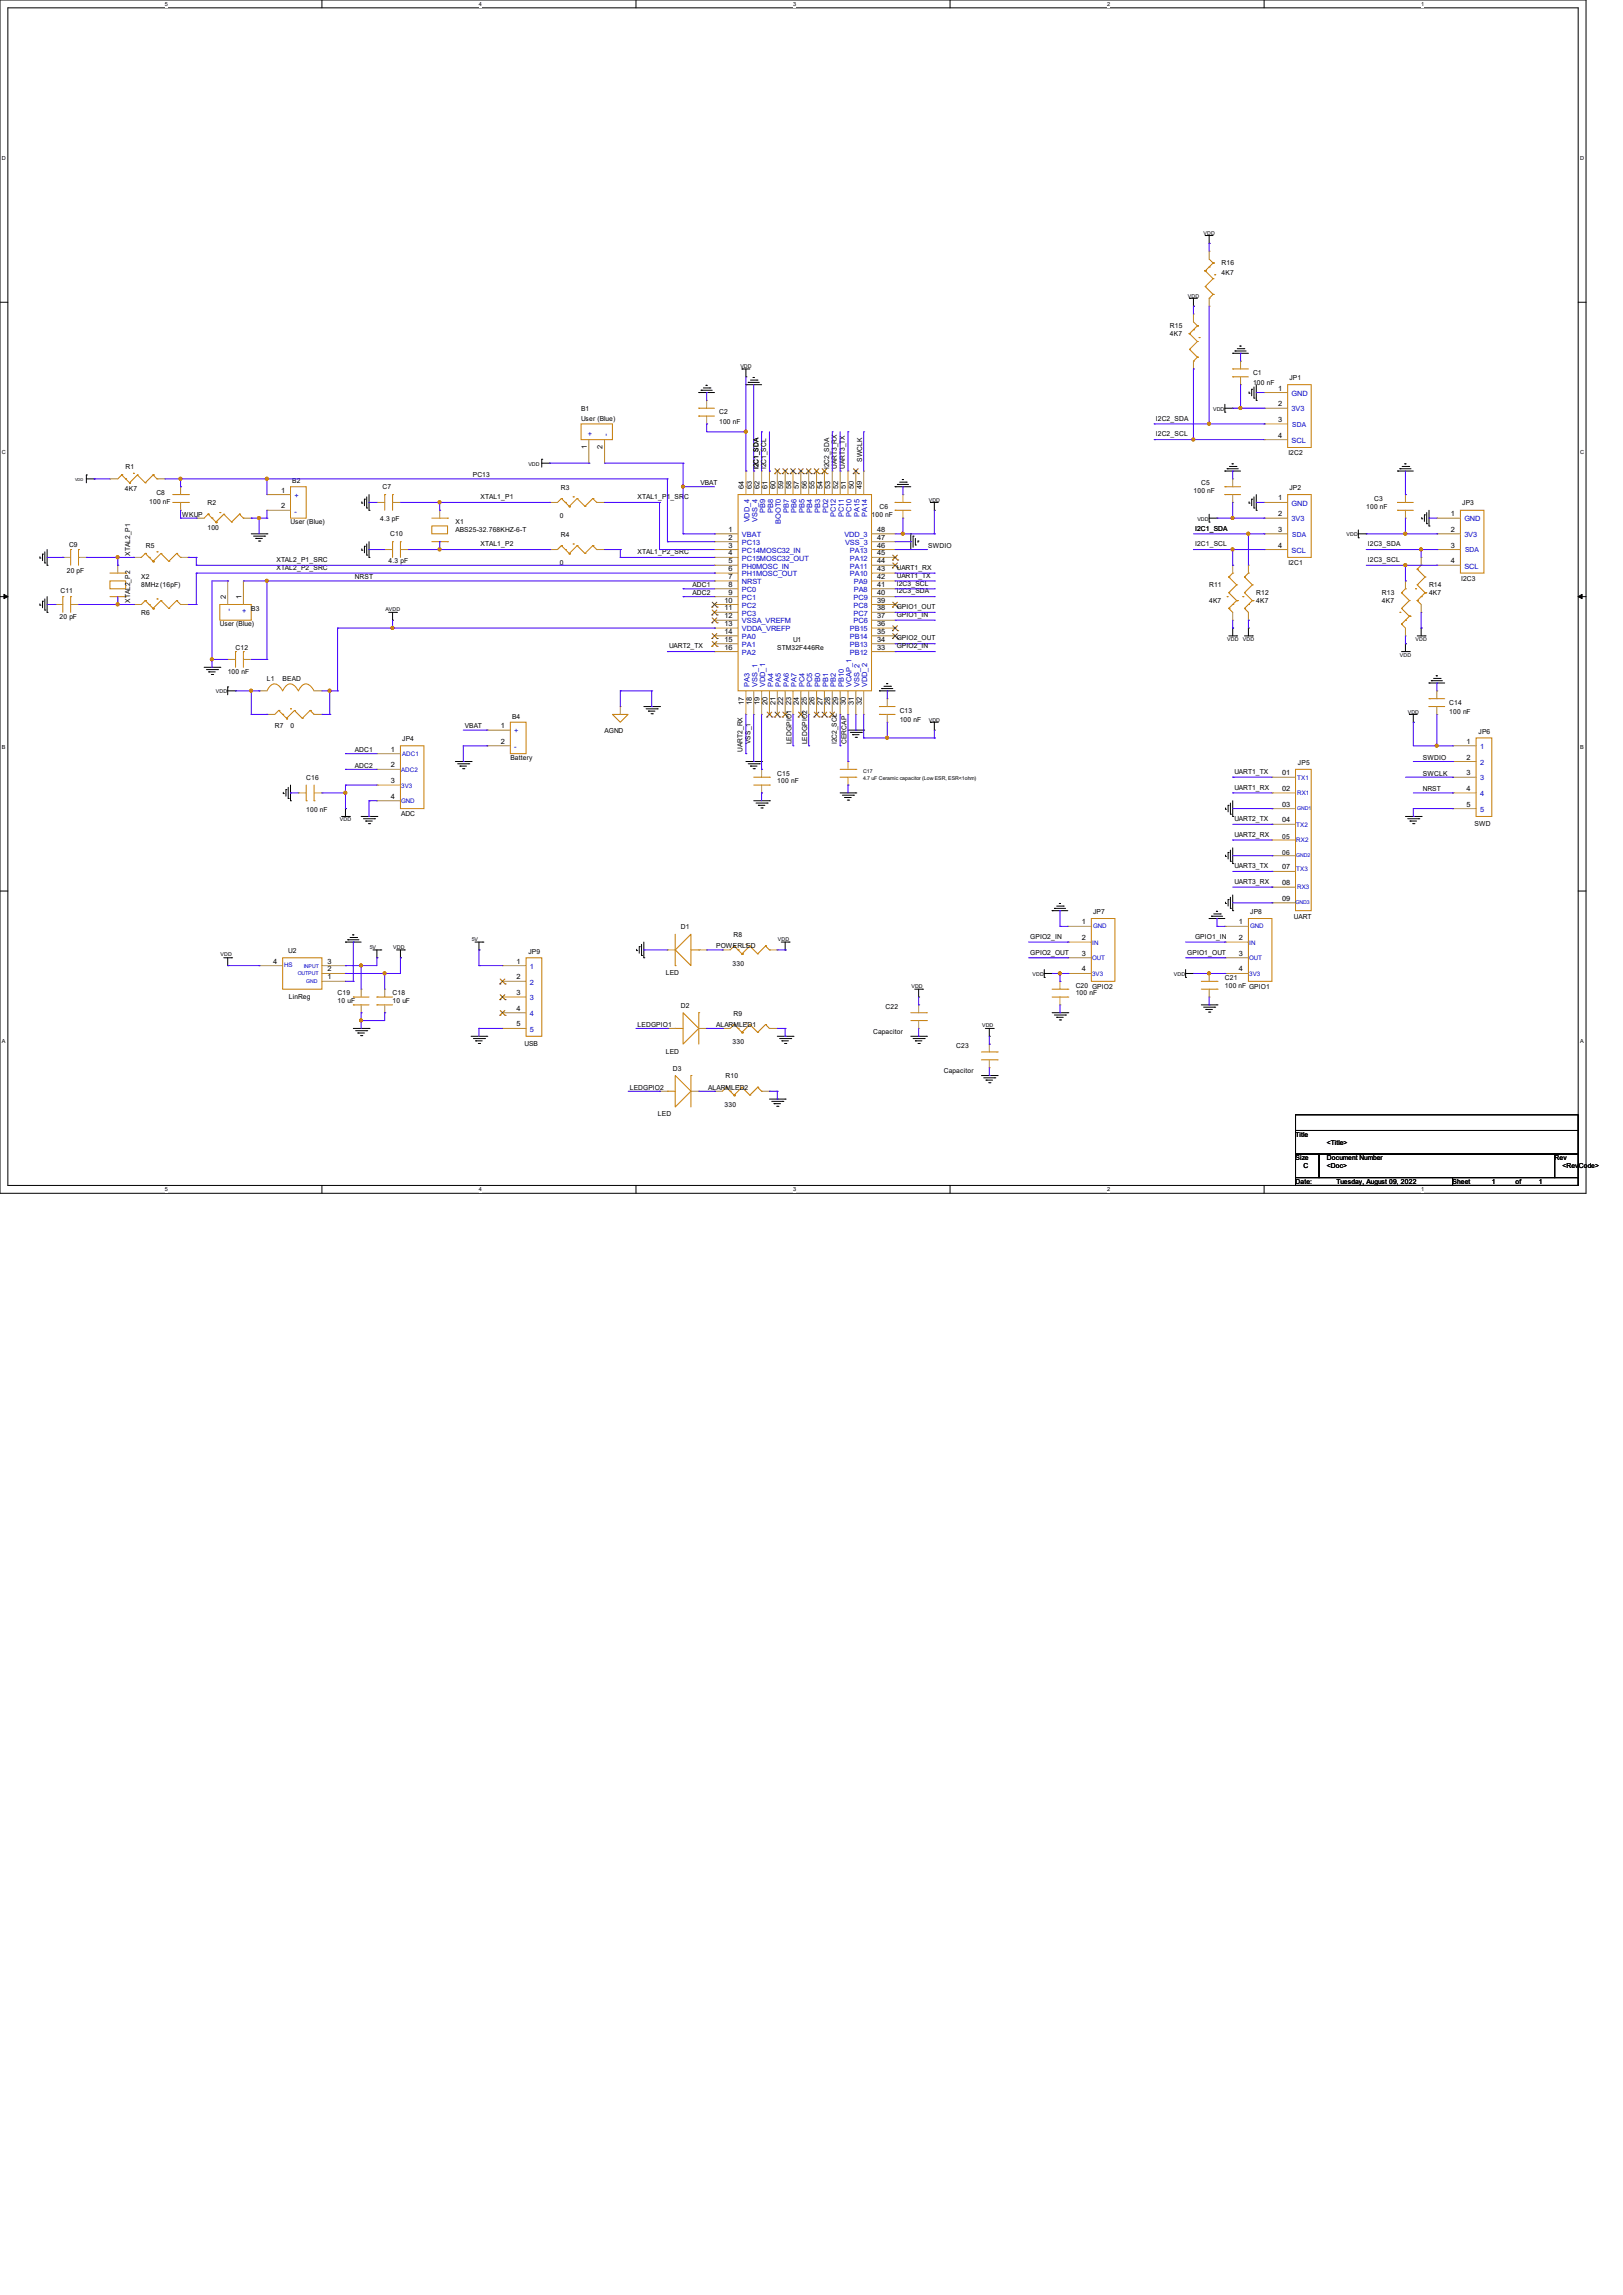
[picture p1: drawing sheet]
<svg xmlns="http://www.w3.org/2000/svg" width="210mm" height="297mm" viewBox="0 0 210 297" stroke-linecap="round" stroke-linejoin="round" font-family="sans-serif">
<defs><g id="words">
<g font-size=".9">
<text x="158.1" y="34.3">R16</text>
<text x="158.1" y="35.6">4K7</text>
<text x="151.4" y="42.5">R15</text>
<text x="151.4" y="43.5">4K7</text>
<text x="75.2" y="53.2">B1</text>
<text x="93.1" y="53.6">C2</text>
<text x="162.1" y="48.6">C1</text>
<text x="162.1" y="49.8">100 nF</text>
<text x="165.4" y="50.5">1</text>
<text x="165.4" y="52.6">2</text>
<text x="166.8" y="49.1">JP1</text>
<text x="75.2" y="54.4">User (Blue)</text>
<text x="75.9" y="58.2" transform="rotate(-90 75.9 58.2)">1</text>
<text x="78" y="58.2" transform="rotate(-90 78 58.2)">2</text>
<text x="93.1" y="54.9">100 nF</text>
<text x="111.5" y="59.7" transform="rotate(-90 111.5 59.7)">SWCLK</text>
<text x="149.6" y="54.4">I2C2_SDA</text>
<text x="149.6" y="56.5">I2C2_SCL</text>
<text x="165.4" y="54.6">3</text>
<text x="165.4" y="56.6">4</text>
<text x="166.7" y="58.9">I2C2</text>
<text x="16.2" y="63.6">4K7</text>
<text x="16.3" y="60.7">R1</text>
<text x="19.3" y="65.2">100 nF</text>
<text x="20.2" y="64.1">C8</text>
<text x="26.8" y="65.4">R2</text>
<text x="36.4" y="63.8">1</text>
<text x="36.4" y="65.8">2</text>
<text x="37.8" y="62.6">B2</text>
<text x="49.5" y="63.3">C7</text>
<text x="61.2" y="61.8">PC13</text>
<text x="62.2" y="64.6">XTAL1_P1</text>
<text x="72.6" y="63.4">R3</text>
<text x="82.5" y="64.6">XTAL1_P1_SRC</text>
<text x="90.6" y="62.8">VBAT</text>
<text x="96.3" y="63.3" transform="rotate(-90 96.3 63.3)">64</text>
<text x="97.3" y="63.3" transform="rotate(-90 97.3 63.3)">63</text>
<text x="98.1" y="60.7" transform="rotate(-90 98.1 60.7)">I2C1_SDA</text>
<text x="98.3" y="63.3" transform="rotate(-90 98.3 63.3)">62</text>
<text x="99.1" y="60.7" transform="rotate(-90 99.1 60.7)">I2C1_SCL</text>
<text x="99.3" y="63.3" transform="rotate(-90 99.3 63.3)">61</text>
<text x="100.3" y="63.3" transform="rotate(-90 100.3 63.3)">60</text>
<text x="101.3" y="63.3" transform="rotate(-90 101.3 63.3)">59</text>
<text x="102.4" y="63.3" transform="rotate(-90 102.4 63.3)">58</text>
<text x="103.4" y="63.3" transform="rotate(-90 103.4 63.3)">57</text>
<text x="104.4" y="63.3" transform="rotate(-90 104.4 63.3)">56</text>
<text x="105.4" y="63.3" transform="rotate(-90 105.4 63.3)">55</text>
<text x="106.4" y="63.3" transform="rotate(-90 106.4 63.3)">54</text>
<text x="107.3" y="60.7" transform="rotate(-90 107.3 60.7)">I2C2_SDA</text>
<text x="107.4" y="63.3" transform="rotate(-90 107.4 63.3)">53</text>
<text x="108.3" y="60.7" transform="rotate(-90 108.3 60.7)">UART3_RX</text>
<text x="108.5" y="63.3" transform="rotate(-90 108.5 63.3)">52</text>
<text x="109.3" y="60.7" transform="rotate(-90 109.3 60.7)">UART3_TX</text>
<text x="109.5" y="63.3" transform="rotate(-90 109.5 63.3)">51</text>
<text x="110.5" y="63.3" transform="rotate(-90 110.5 63.3)">50</text>
<text x="111.5" y="63.3" transform="rotate(-90 111.5 63.3)">49</text>
<text x="113.8" y="65.8">C6</text>
<text x="154.4" y="63.8">100 nF</text>
<text x="155.5" y="62.8">C5</text>
<text x="165.4" y="64.8">1</text>
<text x="166.8" y="63.4">JP2</text>
<text x="176.8" y="65.8">100 nF</text>
<text x="177.8" y="64.8">C3</text>
<text x="189.2" y="65.4">JP3</text>
<text x="8.9" y="70.8">C9</text>
<text x="16.8" y="71.9" transform="rotate(-90 16.8 71.9)">XTAL2_P1</text>
<text x="18.9" y="70.9">R5</text>
<text x="23.6" y="66.8">WKUP</text>
<text x="26.8" y="68.6">100</text>
<text x="37.6" y="67.9">User (Blue)</text>
<text x="49.2" y="67.4">4.3 pF</text>
<text x="50.5" y="69.4">C10</text>
<text x="58.9" y="67.9">X1</text>
<text x="58.9" y="68.9">ABS25-32.768KHZ-6-T</text>
<text x="62.2" y="70.7">XTAL1_P2</text>
<text x="72.4" y="67.1">0</text>
<text x="72.6" y="69.5">R4</text>
<text x="82.5" y="71.7">XTAL1_P2_SRC</text>
<text x="94.3" y="68.8">1</text>
<text x="94.3" y="69.8">2</text>
<text x="94.3" y="70.9">3</text>
<text x="94.3" y="71.9">4</text>
<text x="112.8" y="66.8">100 nF</text>
<text x="113.5" y="71.9">45</text>
<text x="113.5" y="70.9">46</text>
<text x="113.5" y="69.8">47</text>
<text x="113.5" y="68.8">48</text>
<text x="120.1" y="70.9">SWDIO</text>
<text x="154.6" y="70.7">I2C1_SCL</text>
<text x="154.6" y="68.7">I2C1_SDA</text>
<text x="165.4" y="66.8">2</text>
<text x="165.4" y="68.8">3</text>
<text x="165.4" y="70.9">4</text>
<text x="177" y="70.7">I2C3_SDA</text>
<text x="187.7" y="66.8">1</text>
<text x="187.7" y="68.8">2</text>
<text x="187.7" y="70.9">3</text>
<text x="7.8" y="76.7">C11</text>
<text x="8.6" y="74.2">20 pF</text>
<text x="18.3" y="75">X2</text>
<text x="18.3" y="76">8MHz (16pF)</text>
<text x="29.2" y="77.5" transform="rotate(-90 29.2 77.5)">2</text>
<text x="31.2" y="77.5" transform="rotate(-90 31.2 77.5)">1</text>
<text x="35.8" y="73.7">XTAL2_P2_SRC</text>
<text x="35.8" y="72.7">XTAL2_P1_SRC</text>
<text x="45.9" y="75">NRST</text>
<text x="50.3" y="72.9">4.3 pF</text>
<text x="72.4" y="73.2">0</text>
<text x="89.6" y="76">ADC1</text>
<text x="89.6" y="77">ADC2</text>
<text x="93.8" y="78">10</text>
<text x="94.3" y="72.9">5</text>
<text x="94.3" y="73.9">6</text>
<text x="94.3" y="74.9">7</text>
<text x="94.3" y="75.9">8</text>
<text x="94.3" y="77">9</text>
<text x="113.5" y="78">39</text>
<text x="113.5" y="77">40</text>
<text x="113.5" y="75.9">41</text>
<text x="113.5" y="74.9">42</text>
<text x="113.5" y="73.9">43</text>
<text x="113.5" y="72.9">44</text>
<text x="116" y="76.8">I2C3_SDA</text>
<text x="116" y="75.8">I2C3_SCL</text>
<text x="116" y="74.8">UART1_TX</text>
<text x="116" y="73.7">UART1_RX</text>
<text x="156.5" y="76">R11</text>
<text x="162.6" y="77">R12</text>
<text x="166.7" y="73.2">I2C1</text>
<text x="177" y="72.7">I2C3_SCL</text>
<text x="178.8" y="77">R13</text>
<text x="184.9" y="76">R14</text>
<text x="184.9" y="77">4K7</text>
<text x="187.7" y="72.9">4</text>
<text x="189.1" y="75.2">I2C3</text>
<text x="7.7" y="80.1">20 pF</text>
<text x="16.8" y="78" transform="rotate(-90 16.8 78)">XTAL2_P2</text>
<text x="18.3" y="79.6">R6</text>
<text x="28.4" y="81.1">User (Blue)</text>
<text x="32.5" y="79">B3</text>
<text x="86.6" y="83.9">UART2_TX</text>
<text x="93.8" y="79">11</text>
<text x="93.8" y="80">12</text>
<text x="93.8" y="81">13</text>
<text x="93.8" y="82">14</text>
<text x="93.8" y="83.1">15</text>
<text x="102.6" y="83.1">U1</text>
<text x="113.5" y="83.1">34</text>
<text x="113.5" y="82">35</text>
<text x="113.5" y="81">36</text>
<text x="113.5" y="80">37</text>
<text x="113.5" y="79">38</text>
<text x="116" y="82.9">GPIO2_OUT</text>
<text x="116" y="79.8">GPIO1_IN</text>
<text x="116" y="78.8">GPIO1_OUT</text>
<text x="116" y="83.9">GPIO2_IN</text>
<text x="156.5" y="78">4K7</text>
<text x="162.6" y="78">4K7</text>
<text x="178.8" y="78">4K7</text>
<text x="29.5" y="87.2">100 nF</text>
<text x="30.5" y="84.1">C12</text>
<text x="34.5" y="88.2">L1</text>
<text x="36.6" y="88.2">BEAD</text>
<text x="93.8" y="84.1">16</text>
<text x="100.6" y="84.1">STM32F446Re</text>
<text x="113.5" y="84.1">33</text>
<text x="35.6" y="94.3">R7</text>
<text x="37.6" y="94.3">0</text>
<text x="52" y="95.9">JP4</text>
<text x="60.2" y="94.3">VBAT</text>
<text x="64.8" y="94.2">1</text>
<text x="66.3" y="93">B4</text>
<text x="78.2" y="94.9">AGND</text>
<text x="96.3" y="91.2" transform="rotate(-90 96.3 91.2)">17</text>
<text x="97.3" y="91.2" transform="rotate(-90 97.3 91.2)">18</text>
<text x="98.3" y="91.2" transform="rotate(-90 98.3 91.2)">19</text>
<text x="99.3" y="91.2" transform="rotate(-90 99.3 91.2)">20</text>
<text x="100.3" y="91.2" transform="rotate(-90 100.3 91.2)">21</text>
<text x="101.3" y="91.2" transform="rotate(-90 101.3 91.2)">22</text>
<text x="102.4" y="91.2" transform="rotate(-90 102.4 91.2)">23</text>
<text x="103.4" y="91.2" transform="rotate(-90 103.4 91.2)">24</text>
<text x="104.4" y="91.2" transform="rotate(-90 104.4 91.2)">25</text>
<text x="105.4" y="91.2" transform="rotate(-90 105.4 91.2)">26</text>
<text x="106.4" y="91.2" transform="rotate(-90 106.4 91.2)">27</text>
<text x="107.4" y="91.2" transform="rotate(-90 107.4 91.2)">28</text>
<text x="108.5" y="91.2" transform="rotate(-90 108.5 91.2)">29</text>
<text x="109.5" y="91.2" transform="rotate(-90 109.5 91.2)">30</text>
<text x="110.5" y="91.2" transform="rotate(-90 110.5 91.2)">31</text>
<text x="111.5" y="91.2" transform="rotate(-90 111.5 91.2)">32</text>
<text x="116.4" y="92.2">C13</text>
<text x="116.4" y="93.5">100 nF</text>
<text x="187.5" y="91.2">C14</text>
<text x="187.5" y="92.5">100 nF</text>
<text x="191.3" y="95">JP6</text>
<text x="39.6" y="100.9">C16</text>
<text x="45.9" y="97.3">ADC1</text>
<text x="45.9" y="99.4">ADC2</text>
<text x="50.6" y="99.3">2</text>
<text x="50.6" y="97.3">1</text>
<text x="50.6" y="101.3">3</text>
<text x="64.8" y="96.3">2</text>
<text x="66" y="98.3">Battery</text>
<text x="96.1" y="97.3" transform="rotate(-90 96.1 97.3)">UART2_RX</text>
<text x="97.1" y="96.3" transform="rotate(-90 97.1 96.3)">VSS_1</text>
<text x="100.6" y="100.4">C15</text>
<text x="100.6" y="101.4">100 nF</text>
<text x="102.4" y="96.3" transform="rotate(-90 102.4 96.3)">LEDGPIO1</text>
<text x="104.4" y="96.3" transform="rotate(-90 104.4 96.3)">LEDGPIO2</text>
<text x="108.3" y="96.3" transform="rotate(-90 108.3 96.3)">I2C2_SCL</text>
<text x="109.5" y="96.3" transform="rotate(-90 109.5 96.3)">CERCAP</text>
<text x="159.7" y="100.2">UART1_TX</text>
<text x="165.9" y="100.3">01</text>
<text x="167.9" y="99.1">JP5</text>
<text x="184.1" y="98.3">SWDIO</text>
<text x="184.1" y="100.4">SWCLK</text>
<text x="189.8" y="96.3">1</text>
<text x="189.8" y="98.3">2</text>
<text x="189.8" y="100.3">3</text>
<text x="39.6" y="105">100 nF</text>
<text x="50.6" y="103.4">4</text>
<text x="51.9" y="105.7">ADC</text>
<text x="159.7" y="106.3">UART2_TX</text>
<text x="159.7" y="102.2">UART1_RX</text>
<text x="165.9" y="102.4">02</text>
<text x="165.9" y="104.4">03</text>
<text x="165.9" y="106.4">04</text>
<text x="184.1" y="102.4">NRST</text>
<text x="189.8" y="102.4">4</text>
<text x="189.8" y="104.4">5</text>
<text x="190.8" y="106.9">SWD</text>
<text x="159.7" y="112.4">UART3_TX</text>
<text x="159.7" y="108.3">UART2_RX</text>
<text x="165.9" y="112.5">07</text>
<text x="165.9" y="108.6">05</text>
<text x="165.9" y="110.6">06</text>
<text x="140" y="119.6">1</text>
<text x="141.4" y="118.2">JP7</text>
<text x="159.7" y="114.4">UART3_RX</text>
<text x="160.3" y="119.6">1</text>
<text x="161.8" y="118.2">JP8</text>
<text x="165.9" y="114.6">08</text>
<text x="165.9" y="116.6">09</text>
<text x="167.4" y="119">UART</text>
<text x="35.3" y="124.7">4</text>
<text x="37.3" y="123.3">U2</text>
<text x="42.4" y="125.7">2</text>
<text x="42.4" y="124.7">3</text>
<text x="66.8" y="124.7">1</text>
<text x="68.4" y="123.4">JP9</text>
<text x="88.1" y="120.3">D1</text>
<text x="92.7" y="122.7">POWERLED</text>
<text x="94.8" y="125">330</text>
<text x="94.9" y="121.3">R8</text>
<text x="133.3" y="123.5">GPIO2_OUT</text>
<text x="133.3" y="121.5">GPIO2_IN</text>
<text x="140" y="121.7">2</text>
<text x="140" y="125.7">4</text>
<text x="140" y="123.7">3</text>
<text x="153.6" y="123.5">GPIO1_OUT</text>
<text x="154.6" y="121.5">GPIO1_IN</text>
<text x="160.3" y="121.7">2</text>
<text x="160.3" y="125.7">4</text>
<text x="160.3" y="123.7">3</text>
<text x="37.4" y="129.2">LinReg</text>
<text x="42.4" y="126.7">1</text>
<text x="43.7" y="128.8">C19</text>
<text x="43.7" y="129.8">10 uF</text>
<text x="50.8" y="128.8">C18</text>
<text x="50.8" y="129.8">10 uF</text>
<text x="66.8" y="126.7">2</text>
<text x="66.8" y="128.8">3</text>
<text x="66.8" y="130.8">4</text>
<text x="86.2" y="126.2">LED</text>
<text x="88.1" y="130.4">D2</text>
<text x="94.9" y="131.4">R9</text>
<text x="114.6" y="130.6">C22</text>
<text x="139.2" y="127.8">C20 GPIO2</text>
<text x="139.2" y="128.8">100 nF</text>
<text x="158.5" y="126.8">C21</text>
<text x="158.5" y="127.8">100 nF GPIO1</text>
<text x="66.8" y="132.8">5</text>
<text x="67.9" y="135.3">USB</text>
<text x="82.5" y="132.9">LEDGPIO1</text>
<text x="86.2" y="136.4">LED</text>
<text x="92.7" y="132.9">ALARMLED1</text>
<text x="94.8" y="135.1">330</text>
<text x="113" y="133.8">Capacitor</text>
<text x="123.7" y="135.6">C23</text>
<text x="81.5" y="141">LEDGPIO2</text>
<text x="87.1" y="138.6">D3</text>
<text x="91.7" y="141">ALARMLED2</text>
<text x="93.8" y="143.3">330</text>
<text x="93.9" y="139.6">R10</text>
<text x="122.1" y="138.9">Capacitor</text>
<text x="85.1" y="144.5">LED</text>
<text x="167.6" y="147.1">Title</text>
<text x="171.7" y="148.1">&lt;Title&gt;</text>
<text x="167.6" y="150.2">Size</text>
<text x="167.6" y="153.2">Date:</text>
<text x="168.7" y="151.2">C</text>
<text x="171.7" y="151.2">&lt;Doc&gt;</text>
<text x="171.7" y="150.2">Document Number</text>
<text x="172.9" y="153.2">Tuesday, August 09, 2022</text>
<text x="188" y="153.2">Sheet</text>
<text x="193" y="153.2">1</text>
<text x="196.1" y="153.2">of</text>
<text x="199.1" y="153.2">1</text>
<text x="201.2" y="150.2">Rev</text>
<text x="202.2" y="151.2">&lt;RevCode&gt;</text>
</g>
<g font-size=".9" fill="#00c">
<text x="167.1" y="51.2">GND</text>
<text x="167.1" y="53.3">3V3</text>
<text x="76.7" y="56.4" transform="rotate(-90 76.7 56.4)">+</text>
<text x="78.7" y="56.4" transform="rotate(-90 78.7 56.4)">-</text>
<text x="167.1" y="57.3">SCL</text>
<text x="167.2" y="55.2">SDA</text>
<text x="38.1" y="64.4">+</text>
<text x="167.1" y="65.4">GND</text>
<text x="38.1" y="66.5">-</text>
<text x="96" y="69.5">VBAT</text>
<text x="96" y="70.5">PC13</text>
<text x="96" y="71.5">PC14MOSC32_IN</text>
<text x="97" y="67.6" transform="rotate(-90 97 67.6)">VDD_4</text>
<text x="98" y="67.5" transform="rotate(-90 98 67.5)">VSS_4</text>
<text x="99" y="66.3" transform="rotate(-90 99 66.3)">PB9</text>
<text x="100" y="66.3" transform="rotate(-90 100 66.3)">PB8</text>
<text x="101" y="67.8" transform="rotate(-90 101 67.8)">BOOT0</text>
<text x="102.1" y="66.3" transform="rotate(-90 102.1 66.3)">PB7</text>
<text x="103.1" y="66.3" transform="rotate(-90 103.1 66.3)">PB6</text>
<text x="104.1" y="66.3" transform="rotate(-90 104.1 66.3)">PB5</text>
<text x="105.1" y="66.3" transform="rotate(-90 105.1 66.3)">PB4</text>
<text x="106.1" y="66.3" transform="rotate(-90 106.1 66.3)">PB3</text>
<text x="107.1" y="66.4" transform="rotate(-90 107.1 66.4)">PD2</text>
<text x="108.2" y="66.9" transform="rotate(-90 108.2 66.9)">PC12</text>
<text x="109.2" y="66.9" transform="rotate(-90 109.2 66.9)">PC11</text>
<text x="109.3" y="69.5">VDD_3</text>
<text x="109.3" y="70.5">VSS_3</text>
<text x="110" y="71.5">PA13</text>
<text x="110.2" y="66.9" transform="rotate(-90 110.2 66.9)">PC10</text>
<text x="111.2" y="66.9" transform="rotate(-90 111.2 66.9)">PA15</text>
<text x="112.2" y="66.9" transform="rotate(-90 112.2 66.9)">PA14</text>
<text x="167.1" y="67.5">3V3</text>
<text x="167.1" y="71.5">SCL</text>
<text x="167.2" y="69.5">SDA</text>
<text x="189.5" y="67.5">GND</text>
<text x="189.5" y="69.5">3V3</text>
<text x="189.6" y="71.5">SDA</text>
<text x="96" y="72.6">PC15MOSC32_OUT</text>
<text x="96" y="73.6">PH0MOSC_IN</text>
<text x="96" y="74.6">PH1MOSC_OUT</text>
<text x="96" y="75.6">NRST</text>
<text x="96" y="76.6">PC0</text>
<text x="96" y="77.6">PC1</text>
<text x="110" y="74.6">PA10</text>
<text x="110" y="73.6">PA11</text>
<text x="110" y="72.6">PA12</text>
<text x="110.4" y="77.6">PC9</text>
<text x="110.5" y="76.6">PA8</text>
<text x="110.5" y="75.6">PA9</text>
<text x="189.5" y="73.6">SCL</text>
<text x="29.9" y="79.1" transform="rotate(-90 29.9 79.1)">-</text>
<text x="32" y="79.3" transform="rotate(-90 32 79.3)">+</text>
<text x="96" y="78.7">PC2</text>
<text x="96" y="79.7">PC3</text>
<text x="96" y="80.7">VSSA_VREFM</text>
<text x="96" y="81.7">VDDA_VREFP</text>
<text x="96" y="82.7">PA0</text>
<text x="96" y="83.7">PA1</text>
<text x="110" y="83.7">PB13</text>
<text x="110" y="82.7">PB14</text>
<text x="110" y="81.7">PB15</text>
<text x="110.4" y="80.7">PC6</text>
<text x="110.4" y="79.7">PC7</text>
<text x="110.4" y="78.7">PC8</text>
<text x="96" y="84.7">PA2</text>
<text x="97" y="88.9" transform="rotate(-90 97 88.9)">PA3</text>
<text x="98" y="88.9" transform="rotate(-90 98 88.9)">VSS_1</text>
<text x="99" y="88.9" transform="rotate(-90 99 88.9)">VDD_1</text>
<text x="100" y="88.9" transform="rotate(-90 100 88.9)">PA4</text>
<text x="101" y="88.9" transform="rotate(-90 101 88.9)">PA5</text>
<text x="102.1" y="88.9" transform="rotate(-90 102.1 88.9)">PA6</text>
<text x="103.1" y="88.9" transform="rotate(-90 103.1 88.9)">PA7</text>
<text x="104.1" y="88.9" transform="rotate(-90 104.1 88.9)">PC4</text>
<text x="105.1" y="88.9" transform="rotate(-90 105.1 88.9)">PC5</text>
<text x="106.1" y="88.9" transform="rotate(-90 106.1 88.9)">PB0</text>
<text x="107.1" y="88.9" transform="rotate(-90 107.1 88.9)">PB1</text>
<text x="108.2" y="88.9" transform="rotate(-90 108.2 88.9)">PB2</text>
<text x="109.2" y="88.9" transform="rotate(-90 109.2 88.9)">PB10</text>
<text x="110" y="84.7">PB12</text>
<text x="110.2" y="88.9" transform="rotate(-90 110.2 88.9)">VCAP_1</text>
<text x="111.2" y="88.9" transform="rotate(-90 111.2 88.9)">VSS_2</text>
<text x="112.2" y="88.9" transform="rotate(-90 112.2 88.9)">VDD_2</text>
<text x="66.5" y="94.9">+</text>
<text x="66.5" y="96.9">-</text>
<text x="191.5" y="96.9">1</text>
<text x="191.5" y="99">2</text>
<text x="191.5" y="101">3</text>
<text x="191.5" y="103">4</text>
<text x="191.5" y="105.1">5</text>
<text x="68.6" y="125.4">1</text>
<text x="68.6" y="127.4">2</text>
<text x="68.6" y="129.5">3</text>
<text x="68.6" y="131.5">4</text>
<text x="68.6" y="133.5">5</text>
</g>
<g font-size=".8" fill="#00c">
<text x="51.9" y="99.9">ADC2</text>
<text x="51.9" y="101.9">3V3</text>
<text x="52" y="97.8">ADC1</text>
<text x="167.9" y="100.9">TX1</text>
<text x="51.9" y="104">GND</text>
<text x="167.7" y="107">TX2</text>
<text x="167.9" y="102.9">RX1</text>
<text x="167.7" y="109">RX2</text>
<text x="167.7" y="112.7">TX3</text>
<text x="167.9" y="115.1">RX3</text>
<text x="36.8" y="125.1">HS</text>
<text x="141.3" y="122.3">IN</text>
<text x="141.3" y="124.2">OUT</text>
<text x="141.4" y="120.1">GND</text>
<text x="161.6" y="122.3">IN</text>
<text x="161.6" y="124.2">OUT</text>
<text x="161.8" y="120.1">GND</text>
<text x="141.3" y="126.3">3V3</text>
<text x="161.6" y="126.3">3V3</text>
</g>
<g font-size=".7">
<text x="21.3" y=".8">5</text>
<text x="62" y=".8">4</text>
<text x="102.6" y=".8">3</text>
<text x="143.3" y=".8">2</text>
<text x="183.9" y=".8">1</text>
<text x=".3" y="20.7">D</text>
<text x="204.5" y="20.7">D</text>
<text x="155.7" y="30.4">VDD</text>
<text x="153.7" y="38.5">VDD</text>
<text x="95.8" y="47.7">VDD</text>
<text x="157" y="53.2">VDD</text>
<text x=".3" y="58.8">C</text>
<text x="204.5" y="58.8">C</text>
<text x="68.4" y="60.3">VDD</text>
<text x="120.2" y="64.9">VDD</text>
<text x="154.9" y="67.4">VDD</text>
<text x="174.2" y="69.4">VDD</text>
<text x="49.9" y="79.1">AVDD</text>
<text x="158.8" y="82.9">VDD</text>
<text x="160.8" y="82.9">VDD</text>
<text x="183.2" y="82.9">VDD</text>
<text x="27.9" y="89.7">VDD</text>
<text x="181.1" y="85">VDD</text>
<text x="120.2" y="93.4">VDD</text>
<text x="182.2" y="92.4">VDD</text>
<text x=".3" y="96.9">B</text>
<text x="111.7" y="100">C17</text>
<text x="111.7" y="101">4.7 uF Ceramic capacitor (Low ESR, ESR&lt;1ohm)</text>
<text x="204.5" y="96.9">B</text>
<text x="44" y="106.3">VDD</text>
<text x="28.5" y="123.8">VDD</text>
<text x="47.8" y="122.8">5V</text>
<text x="50.9" y="122.8">VDD</text>
<text x="61" y="121.8">5V</text>
<text x="100.7" y="121.8">VDD</text>
<text x="117.9" y="127.8">VDD</text>
<text x="133.6" y="126.3">VDD</text>
<text x="151.9" y="126.3">VDD</text>
<text x=".3" y="135">A</text>
<text x="127.1" y="132.9">VDD</text>
<text x="204.5" y="135">A</text>
<text x="21.3" y="154.2">5</text>
<text x="62" y="154.2">4</text>
<text x="102.6" y="154.2">3</text>
<text x="143.3" y="154.2">2</text>
<text x="183.9" y="154.2">1</text>
</g>
<g font-size=".7" fill="#00c">
<text x="167.9" y="104.9">GND1</text>
<text x="167.7" y="110.9">GND2</text>
<text x="167.6" y="117">GND3</text>
<text x="39.3" y="125.3">INPUT</text>
<text x="38.5" y="126.2">OUTPUT</text>
<text x="39.6" y="127.2">GND</text>
</g>
<text font-size=".5" x="9.7" y="62.2">VDD</text>
</g></defs>
<path d="M0 0h205.2v154.4h-205.2zM1 1h203.2v152.4h-203.2z" fill="none" stroke="#000" stroke-width=".13"/>
<g fill="#fff">
<path d="M21.3 .1h.4v.8h-.4z"/>
<path d="M21.3 153.5h.4v.8h-.4z"/>
</g>
<path d="M41.7 0v1M41.7 153.4v1" fill="none" stroke="#000" stroke-width=".13"/>
<g fill="#fff">
<path d="M62 .1h.4v.8h-.4z"/>
<path d="M62 153.5h.4v.8h-.4z"/>
</g>
<path d="M82.3 0v1M82.3 153.4v1" fill="none" stroke="#000" stroke-width=".13"/>
<g fill="#fff">
<path d="M102.6 .1h.4v.8h-.4z"/>
<path d="M102.6 153.5h.4v.8h-.4z"/>
</g>
<path d="M122.9 0v1M122.9 153.4v1" fill="none" stroke="#000" stroke-width=".13"/>
<g fill="#fff">
<path d="M143.3 .1h.3v.8h-.3z"/>
<path d="M143.3 153.5h.3v.8h-.3z"/>
</g>
<path d="M163.6 0v1M163.6 153.4v1" fill="none" stroke="#000" stroke-width=".13"/>
<g fill="#fff">
<path d="M183.9 .1h.4v.8h-.4z"/>
<path d="M183.9 153.5h.4v.8h-.4z"/>
<path d="M.3 20.1h.5v.8h-.5z"/>
<path d="M204.5 20.1h.5v.8h-.5z"/>
<path d="M.3 58.2h.5v.8h-.5z"/>
<path d="M204.5 58.2h.5v.8h-.5z"/>
</g>
<path d="M0 39.1h1M204.2 39.1h1" fill="none" stroke="#000" stroke-width=".13"/>
<g fill="#fff">
<path d="M.3 96.3h.4v.8h-.4z"/>
<path d="M204.5 96.3h.4v.8h-.4z"/>
</g>
<path d="M0 77.2h1M204.2 77.2h1" fill="none" stroke="#000" stroke-width=".13"/>
<path d="M.5 76.9l.5 .3-.5 .3zM204.2 77.2l.5-.3v.6z" fill="#000" stroke="#000" stroke-width=".13"/>
<g fill="#fff">
<path d="M.3 134.4h.4v.8h-.4z"/>
<path d="M204.5 134.4h.4v.8h-.4z"/>
</g>
<g fill="none" stroke="#000" stroke-width=".13">
<path d="M153.9 38.6h.1M153.9 38.6h1M154.4 39.6h.1M154.4 38.6v1M156 30.5h.1M156 30.5h1M156.5 31.5h.1M156.5 30.5v1M70.1 59.4h.1M70.1 59.9h1M70.1 59.4v1.1M71.1 59.9h.1"/>
<path d="M90.4 50.8h.1M90.4 50.8h2.1M90.7 50.5h.1M90.7 50.5h1.5M91 50.2h.9M91.4 49.9h.1M91.9 50.2h.1M96 47.8h.1M96 47.8h1M96.5 48.8h.1M96.5 49.8h.1M96.5 47.8v1"/>
<path d="M96.5 49.8h2.1M96.8 49.5h.1M96.8 49.5h1.5M97.1 49.2h.9M97.5 48.9h.1M98 49.2h.1M158.5 53.3h.1M158.5 52.8h1M158.5 52.3v1M159.5 52.8h.1M159.5 45.7h.1M159.5 45.7h2"/>
<path d="M159.8 45.4h.1M159.8 45.4h1.4M160.1 45.1h.9M160.4 44.8h.1M160.4 44.8h.2M161 45.1h.1M161.6 50.9h.1M161.6 50.7v.2M162 50.4h.1M162 50.4v.8M162.3 51.5h.1M162.3 50.1v1.4"/>
<path d="M162.6 51.8h.1M162.6 49.8v2M5.2 72.2h.1M5.2 78.3h.1M5.2 72.1v.1M5.2 78.1v.2M5.5 71.7h.1M5.5 77.8h.1M5.5 71.7v.9M5.5 77.8v.9M5.8 72.9h.1M5.8 79h.1"/>
<path d="M5.8 71.4v1.5M5.8 77.5v1.5M6.1 73.2h.1M6.1 79.2h.1M6.1 71.1v2.1M6.1 77.2v2M11.2 61.5h.1M11.2 62h1M11.2 61.5v1M12.2 62h.1M32.5 69.1h2M32.8 69.4h1.4"/>
<path d="M33.1 69.7h.1M33.1 69.7h.9M33.4 70h.2M33.6 70h.1M34.2 69.4h.1M34.5 69.1h.1M46.8 65.1h.1M46.8 71.2h.1M46.8 64.9v.2M46.8 71v.2M47.2 64.6h.1M47.2 70.7h.1"/>
<path d="M47.2 64.6v.8M47.2 70.7v.8M47.5 65.7h.1M47.5 71.8h.1M47.5 64.3v1.4M47.5 70.4v1.4M47.8 66h.1M47.8 72.1h.1M47.8 64v2M47.8 70.1v2M50.3 79.2h1M50.8 79.2v1.1"/>
<path d="M51.3 79.2h.1M115.8 63h.1M115.8 63h2.1M116.1 62.7h.1M116.1 62.7h1.5M116.4 62.4h.9M116.8 62.1h.1M117.3 62.4h.1M117.9 69.1h.1M117.9 69.1v2M118.2 69.4h.1M118.2 69.4v1.4"/>
<path d="M118.4 70.5h.1M118.4 69.7v.8M118.8 70h.1M118.8 70v.2M120.4 65h.1M120.4 65h1M120.9 66h.1M120.9 65v1M156.5 67.6h.1M156.5 67.1h1M156.5 66.5v1.1M157.5 67.1h.1"/>
<path d="M158.5 61h.1M158.5 61h2M158.8 60.7h.1M158.8 60.7h1.4M159.1 60.4h.8M159.4 60h.1M159.4 60h.2M159.9 60.4h.1M161.6 65.1h.1M161.6 64.9v.2M162 64.6h.1M162 64.6v.8"/>
<path d="M162.3 65.7h.1M162.3 64.3v1.4M162.6 66h.1M162.6 64v2M175.8 69.6h.1M175.8 69.1h1M175.8 68.6v1M176.8 69.1h.1M180.8 61h.1M180.8 61h2.1M181.1 60.7h.1M181.1 60.7h1.5"/>
<path d="M181.4 60.4h.9M181.8 60h.1M182.3 60.4h.1M184 67.1h.1M184 67v.1M184.3 66.6h.1M184.3 66.6v.9M184.6 67.8h.1M184.6 66.3v1.5M184.9 68.1h.1M184.9 66v2.1M26.4 86.4h2"/>
<path d="M26.7 86.7h1.5M27 87h.1M27 87h.9M27.3 87.3h.2M27.5 87.3h.1M28.2 86.7h.1M28.4 86.4h.1M29.5 88.9h.1M29.5 89.4h1M29.5 88.9v1M30.5 89.4h.1M50.8 80.3h.1"/>
<path d="M58.9 98.6h2.1M59.2 98.8h1.5M59.5 99.1h.1M59.5 99.1h.9M59.9 99.5h.1M60 99.5h.1M60.7 98.8h.1M61 98.6h.1M83.3 91.4h2M83.6 91.7h1.4M83.9 92h.1M83.9 92h.9"/>
<path d="M84.2 92.4h.2M84.4 92.4h.1M85 91.7h.1M85.3 91.4h.1M96.5 98.6h2.1M96.8 98.8h1.5M97.1 99.1h.1M97.1 99.1h.9M97.5 99.5h.1M97.6 99.5h.1M98.3 98.8h.1M98.6 98.6h.1"/>
<path d="M109.7 94.5h2.1M110 94.8h1.5M110.3 95.1h.1M110.3 95.1h.9M110.7 95.4h.1M110.8 95.4h.1M111.5 94.8h.1M111.8 94.5h.1M113.8 89.4h.1M113.8 89.4h2M114.1 89.1h.1M114.1 89.1h1.4"/>
<path d="M114.4 88.8h.8M114.7 88.5h.1M114.7 88.5h.2M115.2 88.8h.1M120.4 93.5h.1M120.4 93.5h1M120.9 94.5h.1M120.9 93.5v1M159 82.3h1M159.5 81.3h.1M159.5 81.3v1M160 82.3h.1"/>
<path d="M161 82.3h1.1M161.5 81.3h.1M161.5 81.3v1M162.1 82.3h.1M181.4 84.3h1M181.9 83.3h.1M181.9 83.3v1M182.4 92.5h.1M182.4 84.3h.1M182.4 92.5h1M182.9 93.5h.1M182.9 92.5v1"/>
<path d="M183.4 82.3h1M183.9 81.3h.1M183.9 81.3v1M184.4 82.3h.1M184.9 88.4h.1M184.9 88.4h2M185.2 88.1h.1M185.2 88.1h1.4M185.5 87.8h.9M185.8 87.5h.1M185.8 87.5h.2M186.4 87.8h.1"/>
<path d="M0 115.3h1M36.7 102.7h.1M36.7 102.5v.2M37 102.2h.1M37 102.2v.8M37.3 103.3h.1M37.3 101.9v1.4M37.6 103.6h.1M37.6 101.6v2M44.2 105.7h1M44.7 104.6h.1M44.7 104.6v1.1"/>
<path d="M45.2 105.7h.1M46.7 105.7h2.1M47 106h1.5M47.3 106.3h.1M47.3 106.3h.9M47.7 106.6h.1M47.8 106.6h.1M48.5 106h.1M48.8 105.7h.1M97.5 103.6h2.1M97.8 103.9h1.5M98.1 104.2h.1"/>
<path d="M98.1 104.2h.9M98.5 104.6h.1M98.6 104.6h.1M99.3 103.9h.1M99.6 103.6h.1M108.7 102.6h2M109 102.9h1.4M109.3 103.2h.1M109.3 103.2h.9M109.6 103.5h.2M109.8 103.5h.1M110.4 102.9h.1"/>
<path d="M110.7 102.6h.1M136.1 117.9h.1M136.1 117.9h2.1M136.4 117.6h.1M136.4 117.6h1.5M136.7 117.3h.9M137.1 116.9h.1M137.6 117.3h.1M156.5 118.9h.1M156.5 118.9h2M156.8 118.6h.1M156.8 118.6h1.4"/>
<path d="M157.1 118.3h.8M157.4 117.9h.1M157.4 117.9h.2M157.9 118.3h.1M158.6 104.7h.1M158.6 110.8h.1M158.6 116.9h.1M158.6 104.6v.1M158.6 110.7v.1M158.6 116.8v.1M158.9 104.2h.1M158.9 110.3h.1"/>
<path d="M158.9 116.4h.1M158.9 104.2v.9M158.9 110.3v.9M158.9 116.4v.9M159.2 105.4h.1M159.2 111.5h.1M159.2 117.6h.1M159.2 103.9v1.5M159.2 110v1.5M159.2 116.1v1.5M159.5 105.7h.1M159.5 111.8h.1"/>
<path d="M159.5 117.9h.1M159.5 103.6v2.1M159.5 109.7v2.1M159.5 115.8v2.1M181.9 105.7h2M182.2 106h1.4M182.5 106.3h.1M182.5 106.3h.8M182.8 106.6h.2M183 106.6h.1M183.6 106h.1M183.9 105.7h.1"/>
<path d="M204.2 115.3h1M29 124h1M29.5 125h.1M29.5 124v1M30 124h.1M44.7 121.9h.1M44.7 121.9h2M45 121.6h.1M45 121.6h1.4M45.3 121.3h.8M45.6 121h.1M45.6 121h.2"/>
<path d="M45.7 133.1h2.1M46 133.4h1.5M46.1 121.3h.1M46.3 133.7h.1M46.3 133.7h.9M46.7 134h.1M46.8 134h.1M47.5 133.4h.1M47.8 133.1h.1M48.3 122.9h1M48.8 124h.1M48.8 122.9v1.1"/>
<path d="M49.3 122.9h.1M51.3 122.9h1M51.8 124h.1M51.8 122.9v1.1M52.3 122.9h.1M61 134.1h2M61.3 134.4h1.4M61.5 121.9h1M61.6 134.7h.1M61.6 134.7h.8M61.9 135h.2M62 122.9h.1"/>
<path d="M62 121.9v1M62.1 135h.1M62.5 121.9h.1M62.7 134.4h.1M63 134.1h.1M82.4 123h.1M82.4 122.9v.1M82.7 122.5h.1M82.7 122.5v.9M83 123.7h.1M83 122.2v1.5M83.3 124h.1"/>
<path d="M83.3 121.9v2.1M100.6 134.1h2M100.9 134.4h1.4M101.1 121.9h1M101.2 134.7h.1M101.2 134.7h.8M101.5 135h.2M101.6 122.9h.1M101.6 121.9v1M101.7 135h.1M102.1 121.9h.1M102.3 134.4h.1"/>
<path d="M102.6 134.1h.1M117.9 134.1h2M118.2 134.4h1.4M118.4 128h1M118.4 134.7h.1M118.4 134.7h.9M118.8 135h.2M118.9 129h.1M118.9 128v1M119 135h.1M119.4 128h.1M119.6 134.4h.1"/>
<path d="M119.9 134.1h.1M127 139.2h2M127.3 139.5h1.4M127.5 133.1h1M127.6 139.8h.1M127.6 139.8h.8M128 134.1h.1M128 133.1v1M128.5 133.1h.1M128.7 139.5h.1M129 139.2h.1M135.1 126.5h.1"/>
<path d="M135.1 126h1M135.1 125.5v1M136.1 126h.1M136.1 131.1h2.1M136.4 131.4h1.5M136.7 131.7h.1M136.7 131.7h.9M137.1 132h.1M137.2 132h.1M137.9 131.4h.1M138.2 131.1h.1M153.4 126.5h.1"/>
<path d="M153.4 126h1M153.4 125.5v1M154.4 126h.1M155.4 130h2.1M155.7 130.3h1.5M156 130.6h.1M156 130.6h.9M156.4 131h.1M156.5 131h.1M157.2 130.3h.1M157.5 130h.1M99.6 142.2h2"/>
<path d="M99.9 142.5h1.4M100.2 142.8h.1M100.2 142.8h.8M100.5 143.2h.2M100.7 143.2h.1M101.3 142.5h.1M101.6 142.2h.1M127.9 140.1h.2M128.1 140.1h.1M167.6 144.3h36.6v2h-36.6zM167.6 146.3h36.6v3.1h-36.6zM167.6 149.4h3.1v3h-3.1z"/>
<path d="M167.6 152.4h20.4v1h-20.4zM170.7 149.4h30.5v3h-30.5zM188 152.4h16.2v1h-16.2zM201.2 149.4h3v3h-3z"/>
</g>
<g fill="none" stroke="#cc8006" stroke-width=".13">
<path d="M155.9 35.1h.1M156 35.1h.1M156 37.1h.1M156 35.1l1 1M156 37.1l1 1M156.5 34.5h.1M156.5 38.6h.1M156.5 33.5l.5 .5M157 34h.1M157 36.1h.1M157 38.1h.1M157 34l-1 1.1"/>
<path d="M157 36.1l-1 1M157 38.1l-.5 .5M157.2 35.6h.1M75.2 54.9h4v2h-4zM90.4 53.8h.1M90.4 52.8h.1M90.4 53.8h2.1M90.4 52.8h2.1M153.8 43.2h.1M153.9 43.2h.1M153.9 45.2h.1M153.9 43.2l1 1"/>
<path d="M153.9 45.2l1 1M154.4 42.7h.1M154.4 46.7h.1M154.4 41.7l.5 .5M154.9 42.2h.1M154.9 44.2h.1M154.9 46.2h.1M154.9 42.2l-1 1M154.9 44.2l-1 1M154.9 46.2l-.5 .5M155.2 43.7h.1M159.5 48.8h.1"/>
<path d="M159.5 47.8h.1M159.5 48.8h2M159.5 47.8h2M166.6 49.8h3.1v8.1h-3.1zM8.1 77.2h.1M8.1 77.2v2M9.1 71.1h.1M9.1 77.2h.1M9.1 71.1v2.1M9.1 77.2v2M10.2 71.1h.1M10.2 71.1v2.1"/>
<path d="M14.2 75.2h2.1v1h-2.1zM14.2 74.2h2.1M14.2 77.2h2.1M15.7 61.5h.1M15.7 61.5l-.5 .5M15.7 61.5l1.1 1M16.3 74.2h.1M16.3 77.2h.1M16.3 62h.1M16.8 62.6h.1M16.8 62.5h.1M17.3 61.3h.1"/>
<path d="M17.8 61.5h.1M17.8 61.5l-1 1M17.8 61.5l1 1M18.8 71.6h.1M18.8 77.7h.1M18.8 62.5h.1M18.8 71.6l-.5 .5M18.8 71.6l1 1M18.8 77.7l-.5 .5M18.8 77.7l1 1M19.3 72.1h.1M19.3 78.2h.1"/>
<path d="M19.8 72.7h.1M19.8 72.6h.1M19.8 78.8h.1M19.8 78.7h.1M19.8 61.5h.1M19.8 61.5l-1 1M19.8 61.5l.5 .5M20.3 71.4h.1M20.3 77.5h.1M20.3 62h.1M20.8 71.6h.1M20.8 77.7h.1"/>
<path d="M20.8 71.6l-1 1M20.8 71.6l1 1M20.8 77.7l-1 1M20.8 77.7l1 1M21.8 72.6h.1M21.8 78.7h.1M22.4 64h2M22.4 65h2M22.9 71.6h.1M22.9 77.7h.1M22.9 71.6l-1.1 1M22.9 71.6l.5 .5"/>
<path d="M22.9 77.7l-1.1 1M22.9 77.7l.5 .5M23.4 72.1h.1M23.4 78.2h.1M24.4 64h.1M24.4 65h.1M26.9 66.5h.1M26.9 66.5l-.5 .6M26.9 66.5l1 1.1M27.4 67.1h.1M27.9 67.6h.1M28.4 78.2h4.1v2.1h-4.1z"/>
<path d="M28.4 66.3h.1M29 66.5h.1M29 66.5l-1.1 1.1M29 66.5l1 1.1M30 67.6h.1M31 66.5h.1M31 66.5l-1 1.1M31 66.5l.5 .6M31.5 67.1h.1M37.6 63h2v4.1h-2zM49.8 64h.1M49.8 64v2"/>
<path d="M50.8 70.1h.1M50.8 64h.1M50.8 64v2M50.8 70.1v2M51.8 70.1h.1M51.8 70.1v2M55.9 68.1h2v1h-2zM55.9 67.1h2M55.9 70.1h2M57.9 67.1h.1M57.9 70.1h.1M72.6 70.6h.1"/>
<path d="M72.6 64.5h.1M72.6 70.6l-.5 .5M72.6 70.6l1.1 1M72.6 64.5l-.5 .5M72.6 64.5l1.1 1M73.2 71.1h.1M73.2 65h.1M73.7 71.7h.1M73.7 71.6h.1M73.7 65.6h.1M73.7 65.5h.1M74.2 70.4h.1"/>
<path d="M74.2 64.3h.1M74.7 70.6h.1M74.7 64.5h.1M74.7 70.6l-1 1M74.7 70.6l1 1M74.7 64.5l-1 1M74.7 64.5l1 1M75.7 71.6h.1M75.7 65.5h.1M76.7 70.6h.1M76.7 64.5h.1M76.7 70.6l-1 1"/>
<path d="M76.7 70.6l.5 .5M76.7 64.5l-1 1M76.7 64.5l.5 .5M77.2 71.1h.1M77.2 65h.1M95.5 64h17.3v25.4h-17.3zM115.8 66h.1M115.8 65h.1M115.8 66h2.1M115.8 65h2.1M158.5 64h.1M158.5 63h.1"/>
<path d="M158.5 64h2M158.5 63h2M158.8 77.2h.1M159 78.7h.1M159 76.7h.1M159 74.7h.1M159 78.7l.5 .5M159 76.7l1 1M159 74.7l1 1M159.5 78.2h.1M159.5 74.2h.1M159.5 74.2l-.5 .5"/>
<path d="M160 77.7h.1M160 75.7h.1M160 77.7l-1 1M160 75.7l-1 1M160.1 77.7h.1M160.8 77.2h.1M161 78.7h.1M161 76.7h.1M161 74.7h.1M161 76.7l1.1 1M161 78.7l.5 .5M161 74.7l1.1 1"/>
<path d="M161.5 78.2h.1M161.5 74.2h.1M161.5 74.2l-.5 .5M162.1 77.7h.1M162.1 75.7h.1M162.1 75.7l-1.1 1M162.1 77.7l-1.1 1M166.6 64h3.1v8.1h-3.1zM180.8 66h.1M180.8 65h.1M180.8 66h2.1M180.8 65h2.1"/>
<path d="M181.1 79.2h.1M181.4 78.7h.1M181.4 76.7h.1M181.4 78.7l1 1.1M181.4 76.7l1 1M181.9 76.2h.1M181.9 76.2l-.5 .5M182.4 79.8h.1M182.4 77.7h.1M182.4 79.8l-1 1M182.4 77.7l-1 1M182.5 79.8h.1"/>
<path d="M183.2 76.2h.1M183.4 77.7h.1M183.4 75.7h.1M183.4 73.7h.1M183.4 77.7l.5 .5M183.4 75.7l1 1M183.4 73.7l1 1M183.9 77.2h.1M183.9 73.2h.1M183.9 73.2l-.5 .5M184.4 76.7h.1M184.4 74.7h.1"/>
<path d="M184.4 76.7l-1 1M184.4 74.7l-1 1M184.5 76.7h.1M189 66h3v8.2h-3zM30.5 84.3h.1M30.5 84.3v2.1M31.5 84.3h.1M31.5 84.3v2.1M34.5 89.4l.5-.6a.85 .85 0 0 1 1.4 .3l.2 .3 .4-.6a.85 .85 0 0 1 1.4 .3l.2 .3 .4-.6a.85 .85 0 0 1 1.4 .3l.2 .3M36.1 91.9h.1M36.1 91.9l-.5 .6M36.1 91.9l1 1.1"/>
<path d="M36.6 92.5h.1M37.1 93h.1M37.6 91.7h.1M38.1 91.9h.1M38.1 91.9l-1 1.1M38.1 91.9l1 1.1M39.1 93h.1M40.1 91.9h.1M40.1 91.9l-1 1.1M40.1 91.9l.5 .6M40.6 92.5h.1M51.8 96.5h3.1v8.1h-3.1z"/>
<path d="M66 93.5h2.1v4h-2.1zM79.2 92.5h2.1l-1 1zM108.7 99.6h2M110.7 99.6h.1M113.8 92.5h.1M113.8 91.4h.1M113.8 91.4h2M113.8 92.5h2M167.6 99.6h2.1v18.3h-2.1zM181.4 80.8h.1M181.4 80.8l.5 .5M181.9 80.3h.1"/>
<path d="M184.9 91.4h.1M184.9 90.4h.1M184.9 91.4h2M184.9 90.4h2M191 95.5h2v10.2h-2zM39.6 103.6h.1M39.6 101.6v2M40.6 103.6h.1M40.6 101.6v2M97.5 100.6h2.1M97.5 101.6h2.1M99.6 100.6h.1"/>
<path d="M99.6 101.6h.1M108.7 100.6h2M110.7 100.6h.1M141.2 118.9h3.1v8.1h-3.1zM161.5 118.9h3.1v8.1h-3.1zM36.6 124h5.1v4h-5.1zM45.7 130h.1M45.7 129h.1M45.7 130h2.1M45.7 129h2.1M48.8 130h.1M48.8 129h.1"/>
<path d="M48.8 130h2M48.8 129h2M68.1 124h2v10.1h-2zM87.4 139.2l2 2-2 2.1zM87.4 122.9l2-2v4.1zM87.4 125h.1M87.4 133.1h.1M87.4 120.9v4.1M87.4 133.1h1M88.4 131.1l2 2-2 2zM89.4 139.2h.1M89.4 139.2v4.1"/>
<path d="M89.4 122.9h1M90.4 122.9h.1M90.4 131.1h.1M90.4 131.1v4M95 122.4h.1M95 132.6h.1M95 122.4l-.5 .5M95 122.4l1 1M95 132.6l-.5 .5M95 132.6l1 1M95.5 122.9h.1M95.5 133.1h.1"/>
<path d="M96 123.5h.1M96 123.4h.1M96 133.7h.1M96 133.6h.1M96.5 122.2h.1M96.5 132.4h.1M97 122.4h.1M97 132.6h.1M97 122.4l-1 1M97 122.4l1 1M97 132.6l-1 1M97 132.6l1 1"/>
<path d="M98 123.4h.1M98 133.6h.1M99.1 122.4h.1M99.1 132.6h.1M99.1 122.4l-1.1 1M99.1 122.4l.5 .5M99.1 132.6l-1.1 1M99.1 132.6l.5 .5M99.6 122.9h.1M99.6 133.1h.1M117.9 131.1h2M117.9 132.1h2"/>
<path d="M119.9 131.1h.1M119.9 132.1h.1M127 136.1h2M127 137.2h2M129 136.1h.1M129 137.2h.1M136.1 128h2.1M136.1 129h2.1M138.2 128h.1M138.2 129h.1M155.4 127h2.1M155.4 128h2.1"/>
<path d="M157.5 127h.1M157.5 128h.1M86.4 141.2h.1M86.4 141.2h1M94 140.7h.1M94 140.7l-.5 .5M94 140.7l1 1M94.5 141.2h.1M95 141.8h.1M95 141.7h.1M95.5 140.5h.1M96 140.7h.1"/>
<path d="M96 140.7l-1 1M96 140.7l1 1M97 141.7h.1M98 140.7h.1M98 140.7l-1 1M98 140.7l.6 .5M98.6 141.2h.1"/>
</g>
<g fill="none" stroke="#a84" stroke-width=".13">
<path d="M156.5 39.6h.1M156.5 32.5h.1M156.5 32.5v1M156.5 38.6v1M76.2 59.9h.1M76.2 56.9v3M78.2 59.9h.1M78.2 56.9v3M91.4 51.8h.1M91.4 54.9h.1M91.4 51.8v1M91.4 53.8v1.1"/>
<path d="M154.4 47.8h.1M154.4 40.6h.1M154.4 40.6v1.1M154.4 46.7v1.1M160.5 46.7h.1M160.5 49.8h.1M160.5 46.7v1.1M160.5 48.8v1M163.6 50.8h.1M163.6 52.8h.1M163.6 54.9h.1M163.6 56.9h.1"/>
<path d="M163.6 50.8h3M163.6 52.8h3M163.6 54.9h3M163.6 56.9h3M7.1 78.2h.1M7.1 78.2h1M8.1 72.1h.1M8.1 72.1h1M9.1 78.2h1.1M10.2 78.2h.1M10.2 72.1h1M11.2 72.1h.1"/>
<path d="M14.2 62h.1M14.2 62h1M15.2 78.2h.1M15.2 73.2h.1M15.2 73.2v1M15.2 77.2v1M17.3 72.1h.1M17.3 78.2h.1M17.3 72.1h1M17.3 78.2h1M20.3 62h1M21.3 62h.1"/>
<path d="M23.4 66h.1M23.4 63h.1M23.4 72.1h1M23.4 78.2h1M23.4 63v1M23.4 65v1M24.4 72.1h.1M24.4 78.2h.1M25.4 67.1h.1M25.4 67.1h1M29.5 75.2h.1M29.5 75.2v3"/>
<path d="M31.5 75.2h.1M31.5 67.1h1M31.5 75.2v3M32.5 67.1h.1M34.5 64h.1M34.5 66h.1M34.5 64h3.1M34.5 66h3.1M48.8 65h.1M48.8 65h1M49.8 71.1h.1M49.8 71.1h1"/>
<path d="M50.8 65h1M51.8 65h.1M51.8 71.1h1M52.8 71.1h.1M56.9 71.1h.1M56.9 66h.1M56.9 66v1.1M56.9 70.1v1M71.1 71.1h.1M71.1 65h.1M71.1 71.1h1M71.1 65h1"/>
<path d="M77.2 71.1h1M77.2 65h1M78.2 71.1h.1M78.2 65h.1M92.5 69.1h.1M92.5 70.1h.1M92.5 71.1h.1M92.5 72.1h.1M92.5 73.2h.1M92.5 74.2h.1M92.5 75.2h.1M92.5 76.2h.1"/>
<path d="M92.5 77.2h.1M92.5 78.2h.1M92.5 79.2h.1M92.5 71.1h3M92.5 69.1h3M92.5 72.1h3M92.5 78.2h3M92.5 73.2h3M92.5 70.1h3M92.5 74.2h3M92.5 75.2h3M92.5 76.2h3"/>
<path d="M92.5 77.2h3M92.5 79.2h3M96.5 61h.1M96.5 61v3M97.5 61h.1M97.5 61v3M98.6 61h.1M98.6 61v3M99.6 61h.1M99.6 61v3M100.6 61h.1M100.6 61v3"/>
<path d="M101.6 61h.1M101.6 61v3M102.6 61h.1M102.6 61v3M103.6 61h.1M103.6 61v3M104.6 61h.1M104.6 61v3M105.7 61h.1M105.7 61v3M106.7 61h.1M106.7 61v3"/>
<path d="M107.7 61h.1M107.7 61v3M108.7 61h.1M108.7 61v3M109.7 61h.1M109.7 61v3M110.7 61h.1M110.7 61v3M111.8 61h.1M111.8 61v3M112.8 71.1h3M112.8 69.1h3"/>
<path d="M112.8 72.1h3M112.8 78.2h3M112.8 73.2h3M112.8 70.1h3M112.8 74.2h3M112.8 75.2h3M112.8 76.2h3M112.8 77.2h3M112.8 79.2h3M115.8 79.2h.1M115.8 78.2h.1M115.8 77.2h.1"/>
<path d="M115.8 76.2h.1M115.8 75.2h.1M115.8 74.2h.1M115.8 73.2h.1M115.8 72.1h.1M115.8 71.1h.1M115.8 70.1h.1M115.8 69.1h.1M116.8 64h.1M116.8 67.1h.1M116.8 64v1M116.8 66v1.1"/>
<path d="M159.5 62h.1M159.5 65h.1M159.5 73.2h.1M159.5 62v1M159.5 64v1M159.5 73.2v1M159.5 79.2v1.1M161.5 73.2h.1M161.5 73.2v1M161.5 79.2v1.1M163.6 65h.1M163.6 67.1h.1"/>
<path d="M163.6 69.1h.1M163.6 71.1h.1M163.6 71.1h3M163.6 65h3M163.6 67.1h3M163.6 69.1h3M181.9 75.2h.1M181.9 64h.1M181.9 67.1h.1M181.9 64v1M181.9 66v1.1M181.9 75.2v1"/>
<path d="M183.9 72.1h.1M183.9 79.2h.1M183.9 72.1v1.1M183.9 78.2v1M185.9 67.1h.1M185.9 69.1h.1M185.9 71.1h.1M185.9 73.2h.1M185.9 71.1h3.1M185.9 67.1h3.1M185.9 69.1h3.1M185.9 73.2h3.1"/>
<path d="M29.5 85.3h.1M29.5 85.3h1M31.5 85.3h1M32.5 85.3h.1M33.5 89.4h.1M33.5 89.4h1M34.5 92.5h.1M34.5 92.5h1.1M40.6 92.5h1.1M40.6 89.4h1.1M41.7 92.5h.1M41.7 89.4h.1"/>
<path d="M48.8 99.6h.1M48.8 97.5h.1M48.8 99.6h3M48.8 97.5h3M63 94.5h.1M63 96.5h.1M63 96.5h3M63 94.5h3M80.3 91.4h.1M80.3 91.4v1.1M92.5 80.3h.1M92.5 81.3h.1"/>
<path d="M92.5 82.3h.1M92.5 83.3h.1M92.5 84.3h.1M92.5 80.3h3M92.5 81.3h3M92.5 82.3h3M92.5 83.3h3M92.5 84.3h3M96.5 92.5h.1M96.5 89.4v3.1M97.5 92.5h.1M97.5 89.4v3.1"/>
<path d="M98.6 99.6h.1M98.6 92.5h.1M98.6 89.4v3.1M98.6 99.6v1M99.6 92.5h.1M99.6 89.4v3.1M100.6 92.5h.1M100.6 89.4v3.1M101.6 92.5h.1M101.6 89.4v3.1M102.6 92.5h.1M102.6 89.4v3.1"/>
<path d="M103.6 92.5h.1M103.6 89.4v3.1M104.6 92.5h.1M104.6 89.4v3.1M105.7 92.5h.1M105.7 89.4v3.1M106.7 92.5h.1M106.7 89.4v3.1M107.7 92.5h.1M107.7 89.4v3.1M108.7 92.5h.1M108.7 89.4v3.1"/>
<path d="M109.7 98.6h.1M109.7 92.5h.1M109.7 89.4v3.1M109.7 98.6v1M110.7 92.5h.1M110.7 89.4v3.1M111.8 92.5h.1M111.8 89.4v3.1M112.8 80.3h3M112.8 81.3h3M112.8 82.3h3M112.8 83.3h3"/>
<path d="M112.8 84.3h3M114.8 90.4h.1M114.8 93.5h.1M114.8 90.4v1M114.8 92.5v1M115.8 84.3h.1M115.8 83.3h.1M115.8 82.3h.1M115.8 81.3h.1M115.8 80.3h.1M159.5 80.3h.1M161.5 80.3h.1"/>
<path d="M181.9 82.3h.1M181.9 81.3v1M185.9 89.4h.1M185.9 92.5h.1M185.9 89.4v1M185.9 91.4v1.1M188 96.5h.1M188 98.6h.1M188 96.5h3M188 98.6h3M38.6 102.6h.1M38.6 102.6h1"/>
<path d="M40.6 102.6h1.1M41.7 102.6h.1M48.8 103.6h.1M48.8 101.6h.1M48.8 103.6h3M48.8 101.6h3M98.6 102.6h.1M98.6 101.6v1M109.7 101.6h.1M109.7 100.6v1M138.2 119.9h.1M138.2 119.9h3"/>
<path d="M158.5 119.9h.1M158.5 119.9h3M164.6 100.6h.1M164.6 102.6h.1M164.6 104.6h.1M164.6 106.7h.1M164.6 108.7h.1M164.6 110.7h.1M164.6 112.8h.1M164.6 114.8h.1M164.6 116.8h.1M164.6 100.6h3"/>
<path d="M164.6 102.6h3M164.6 104.6h3M164.6 106.7h3M164.6 108.7h3M164.6 110.7h3M164.6 112.8h3M164.6 114.8h3M164.6 116.8h3M188 100.6h.1M188 102.6h.1M188 104.6h.1M188 100.6h3"/>
<path d="M188 102.6h3M188 104.6h3M33.5 125h.1M33.5 125h3.1M41.7 126h3M41.7 127h3M41.7 125h3M44.7 127h.1M44.7 126h.1M44.7 125h.1M46.7 128h.1M46.7 131.1h.1"/>
<path d="M46.7 128v1M46.7 130v1.1M49.8 128h.1M49.8 131.1h.1M49.8 128v1M49.8 130v1.1M65 125h.1M65 127h.1M65 129h.1M65 131.1h.1M65 133.1h.1M65 133.1h3.1"/>
<path d="M65 127h3.1M65 125h3.1M65 129h3.1M65 131.1h3.1M86.4 122.9h.1M86.4 133.1h.1M86.4 122.9h1M86.4 133.1h1M90.4 122.9h1M90.4 133.1h1M91.4 122.9h.1M91.4 133.1h.1"/>
<path d="M93.5 122.9h.1M93.5 133.1h.1M93.5 122.9h1M93.5 133.1h1M99.6 122.9h1M99.6 133.1h1M100.6 122.9h.1M100.6 133.1h.1M118.9 133.1h.1M118.9 130h.1M118.9 130v1.1M118.9 132.1v1"/>
<path d="M128 138.2h.1M128 135.1h.1M128 135.1v1M128 137.2v1M137.2 130h.1M137.2 127h.1M137.2 127v1M137.2 129v1M138.2 121.9h.1M138.2 126h.1M138.2 124h.1M138.2 121.9h3"/>
<path d="M138.2 126h3M138.2 124h3M156.5 129h.1M156.5 126h.1M156.5 126v1M156.5 128v1M158.5 121.9h.1M158.5 126h.1M158.5 124h.1M158.5 121.9h3M158.5 126h3M158.5 124h3"/>
<path d="M85.3 141.2h.1M85.3 141.2h1.1M89.4 141.2h1M90.4 141.2h.1M92.5 141.2h.1M92.5 141.2h1M98.6 141.2h1M99.6 141.2h.1"/>
</g>
<g fill="none" stroke="#804000" stroke-width=".13">
<path d="M92.1 78.6h.1M92.1 79.6h.1M92.2 77.9l.6 .7M92.2 79l.6 .6M92.2 80l.6 .6M92.8 77.9l-.7 .7M92.8 79l-.7 .6M92.8 80l-.7 .6M92.8 78.6h.1M92.8 79.6h.1M100.2 61.3h.1M100.3 60.7l.6 .6"/>
<path d="M100.9 60.7l-.7 .6M100.9 61.3h.1M101.3 61.3h.1M101.3 60.7l.6 .6M101.9 60.7l-.6 .6M101.9 61.3h.1M102.3 61.3h.1M102.3 60.7l.7 .6M102.9 60.7l-.6 .6M103 61.3h.1M103.3 61.3h.1M103.3 60.7l.7 .6"/>
<path d="M103.9 60.7l-.6 .6M104 61.3h.1M104.3 61.3h.1M104.4 60.7l.6 .6M104.9 60.7l-.6 .6M105 61.3h.1M105.3 61.3h.1M105.4 60.7l.6 .6M106 60.7l-.7 .6M106 61.3h.1M106.3 61.3h.1M106.4 60.7l.6 .6"/>
<path d="M107 60.7l-.7 .6M107 61.3h.1M110.4 61.3h.1M110.4 60.7l.7 .6M111 60.7l-.6 .6M111.1 61.3h.1M115.5 78.6h.1M115.5 73.5h.1M115.5 72.5h.1M115.5 77.9l.7 .7M115.5 72.9l.7 .6M115.5 71.8l.7 .7"/>
<path d="M116.1 77.9l-.6 .7M116.1 72.9l-.6 .6M116.1 71.8l-.6 .7M116.2 78.6h.1M116.2 73.5h.1M116.2 72.5h.1M92.1 80.6h.1M92.1 82.6h.1M92.1 83.7h.1M92.2 82l.6 .6M92.2 83l.6 .7M92.8 82l-.7 .6"/>
<path d="M92.8 83l-.7 .7M92.8 80.6h.1M92.8 82.6h.1M92.8 83.7h.1M99.2 92.8h.1M99.3 92.2l.6 .6M99.9 92.2l-.7 .6M99.9 92.8h.1M100.2 92.8h.1M100.3 92.2l.6 .6M100.9 92.2l-.7 .6M100.9 92.8h.1"/>
<path d="M101.3 92.8h.1M101.3 92.2l.6 .6M101.9 92.2l-.6 .6M101.9 92.8h.1M103.3 92.8h.1M103.3 92.2l.7 .6M103.9 92.2l-.6 .6M104 92.8h.1M105.3 92.8h.1M105.4 92.2l.6 .6M106 92.2l-.7 .6M106 92.8h.1"/>
<path d="M106.3 92.8h.1M106.4 92.2l.6 .6M107 92.2l-.7 .6M107 92.8h.1M107.4 92.8h.1M107.4 92.2l.6 .6M108 92.2l-.6 .6M108 92.8h.1M115.5 82.6h.1M115.5 81.6h.1M115.5 82l.7 .6M115.5 81l.7 .6"/>
<path d="M116.1 82l-.6 .6M116.1 81l-.6 .6M116.2 82.6h.1M116.2 81.6h.1M64.7 127.3h.1M64.7 129.4h.1M64.7 131.4h.1M64.7 126.7l.7 .6M64.7 128.7l.7 .7M64.7 130.8l.7 .6M65.3 126.7l-.6 .6M65.3 130.8l-.6 .6"/>
<path d="M65.3 128.7l-.6 .7M65.4 127.3h.1M65.4 129.4h.1M65.4 131.4h.1"/>
</g>
<g fill="none" stroke="#4200ff" stroke-width=".13">
<path d="M154.4 39.6h.1M154.4 39.6v1M156.5 31.5h.1M156.5 31.5v1M156.5 39.6v15.3M71.1 59.9h5.1M76.2 59.9h.1M78.2 59.9h10.2M88.4 59.9h.1M88.4 59.9v9.2M91.4 54.9h.1M91.4 50.8h.1"/>
<path d="M91.4 50.8v1M91.4 54.9v1h5.1M96.5 55.9h.1M96.5 48.8v12.2M97.5 49.8v11.2M98.6 55.9h.1M98.6 55.9v5.1M99.6 55.9v5.1M107.7 55.9h.1M107.7 55.9v5.1M108.7 55.9v5.1M109.7 55.9h.1"/>
<path d="M109.7 55.9v5.1M111.8 55.9h.1M111.8 55.9v5.1M149.4 54.9h.1M149.4 56.9h.1M149.4 54.9h14.2M149.4 56.9h14.2M154.4 47.8h.1M154.4 56.9h.1M154.4 47.8v9.1M156.5 54.9h.1M159.5 52.8h4.1"/>
<path d="M160.5 52.8h.1M160.5 45.7h.1M160.5 45.7v1M160.5 49.8v3M162.6 50.8h.1M162.6 50.8h1M163.6 52.8h.1M163.6 54.9h.1M6.1 72.1h2M6.1 78.2h1M7.1 78.2h.1M8.1 72.1h.1"/>
<path d="M10.2 78.2h7.1M11.2 72.1h6.1M12.2 62h.1M12.2 62h2M15.2 72.1h.1M15.2 78.2h.1M15.2 73.2h.1M15.2 72.1v1.1M15.2 77.2v1M17.3 72.1h.1M17.3 78.2h.1M21.3 62h65.1"/>
<path d="M23.4 62h.1M23.4 63h.1M23.4 67.1h.1M23.4 67.1h2M23.4 62v1M23.4 66v1.1M24.4 72.1h.1M24.4 72.1h1M24.4 78.2h1M25.4 78.2h.1M25.4 74.2h.1M25.4 67.1h.1"/>
<path d="M25.4 73.2h.1M25.4 72.1h.1M25.4 74.2h67.1M25.4 72.1v1.1M25.4 74.2v4M25.4 73.2h67.1M29.5 75.2h.1M29.5 75.2h-2.1v11.2M31.5 75.2h61M32.5 67.1h.1M32.5 67.1h2M33.5 67.1h.1"/>
<path d="M33.5 67.1v2M34.5 62h.1M34.5 67.1h.1M34.5 75.2h.1M34.5 62v2M34.5 66v1.1M34.5 75.2v10.1M47.8 65h.1M47.8 71.1h.1M47.8 65h1M47.8 71.1h2M51.8 65h19.3"/>
<path d="M52.8 71.1h18.3M56.9 65h.1M56.9 70.1h.1M56.9 66h.1M56.9 71.1h.1M56.9 65v1M56.9 70.1v1M71.1 71.1h.1M71.1 65h.1M78.2 65h7.1M78.2 71.1h2.1M80.3 71.1h.1"/>
<path d="M80.3 72.1h.1M80.3 71.1v1M80.3 72.1h12.2M85.3 65h.1M85.3 71.1h.1M85.3 71.1h7.2M85.3 65v6.1M86.4 62h.1M86.4 70.1h.1M86.4 62v8.1M86.4 70.1h6.1M88.4 76.2h.1"/>
<path d="M88.4 77.2h.1M88.4 63h.1M88.4 69.1h.1M88.4 76.2h4.1M88.4 77.2h4.1M88.4 69.1h4.1M88.4 63h4.1M92.5 74.2h.1M92.5 69.1h.1M96.5 61h.1M97.5 61h.1M99.6 61h.1"/>
<path d="M108.7 61h.1M115.8 70.1h2.1M115.8 71.1h4.1M115.8 74.2h5.1M115.8 76.2h5.1M115.8 75.2h5.1M115.8 79.2h5.1M115.8 77.2h5.1M115.8 69.1h5.1M116.8 69.1h.1M116.8 63h.1M116.8 63v1"/>
<path d="M116.8 67.1v2M117.9 70.1h.1M119.9 71.1h.1M120.9 79.2h.1M120.9 77.2h.1M120.9 76.2h.1M120.9 75.2h.1M120.9 74.2h.1M120.9 69.1h.1M120.9 66v3.1M154.4 71.1h.1M154.4 71.1h9.2"/>
<path d="M154.4 69.1h9.2M157.5 67.1h6.1M159.5 67.1h.1M159.5 61h.1M159.5 73.2h.1M159.5 61v1M159.5 65v2.1M159.5 71.1v2.1M161.5 69.1h.1M161.5 69.1v4.1M162.6 65h.1M162.6 65h1"/>
<path d="M163.6 67.1h.1M163.6 71.1h.1M163.6 69.1h.1M176.8 71.1h9.1M176.8 69.1h9.1M176.8 73.2h9.1M181.9 69.1h.1M181.9 75.2h.1M181.9 64h.1M181.9 73.2h.1M181.9 61v3M181.9 67.1v2"/>
<path d="M181.9 73.2v2M183.9 71.1h.1M183.9 71.1v1M183.9 79.2v2.1M184.9 67.1h.1M184.9 67.1h1M185.9 69.1h.1M185.9 71.1h.1M185.9 73.2h.1M27.4 85.3h.1M27.4 86.4h.1M27.4 85.3h2.1"/>
<path d="M30.5 89.4h3M32.5 89.4h.1M32.5 92.5h.1M32.5 85.3h2M32.5 89.4v3.1M32.5 92.5h2M33.5 89.4h.1M34.5 85.3h.1M34.5 92.5h.1M41.7 89.4h2M41.7 92.5h1M42.7 89.4h.1"/>
<path d="M42.7 92.5h.1M42.7 89.4v3.1M43.7 81.3h.1M43.7 89.4h.1M43.7 81.3h48.8M43.7 81.3v8.1M44.7 97.5h.1M44.7 99.6h.1M44.7 97.5h4.1M44.7 99.6h4.1M50.8 81.3h.1M50.8 80.3v1"/>
<path d="M59.9 98.6h.1M59.9 94.5h3.1M63 96.5h.1M63 94.5h.1M63 96.5h-3.1v2.1M80.3 89.4h.1M80.3 89.4v2M80.3 89.4h4M84.3 89.4h.1M84.3 91.4h.1M84.3 89.4v2M86.4 84.3h.1"/>
<path d="M86.4 84.3h6.1M92.5 81.3h.1M96.5 97.5h.1M96.5 92.5v5M97.5 98.6h.1M97.5 92.5v6.1M98.6 99.6h.1M98.6 92.5v7.1M102.6 96.5h.1M102.6 92.5v4M104.6 96.5h.1M104.6 92.5v4"/>
<path d="M108.7 96.5h.1M108.7 92.5v4M109.7 98.6h.1M109.7 92.5v6.1M110.7 94.5h.1M110.7 92.5v2M111.8 95.5h.1M111.8 92.5v3M111.8 95.5h9.1M114.8 95.5h.1M114.8 89.4h.1M114.8 89.4v1"/>
<path d="M114.8 93.5v2M115.8 83.3h5.1M115.8 80.3h5.1M115.8 84.3h5.1M120.9 83.3h.1M120.9 80.3h.1M120.9 95.5h.1M120.9 84.3h.1M120.9 94.5v1M159.5 81.3h.1M159.5 80.3v1M161.5 80.3h.1"/>
<path d="M161.5 80.3v1M181.9 83.3h.1M181.9 82.3v1M182.9 93.5h.1M182.9 93.5v3h5.1M182.9 98.6h5.1M183.9 81.3h.1M185.9 96.5h.1M185.9 88.4h.1M185.9 88.4v1M185.9 92.5v4M188 98.6h.1"/>
<path d="M188 96.5h.1M37.6 102.6h.1M37.6 102.6h1M41.7 102.6h3M44.7 101.6h.1M44.7 102.6h.1M44.7 104.6h.1M44.7 101.6h4.1M44.7 101.6v3M47.8 103.6h.1M47.8 105.7h.1M47.8 103.6h1"/>
<path d="M47.8 103.6v2.1M98.6 102.6h.1M98.6 102.6v1M109.7 101.6h.1M109.7 101.6v1M137.2 119.9h.1M137.2 117.9h.1M137.2 119.9h1M137.2 117.9v2M157.5 119.9h.1M157.5 118.9h.1M157.5 119.9h1"/>
<path d="M157.5 118.9v1M159.5 100.6h.1M159.5 108.7h.1M159.5 102.6h.1M159.5 100.6h5.1M159.5 104.6h5.1M159.5 110.7h5.1M159.5 116.8h5.1M159.5 102.6h5.1M159.5 112.8h5.1M159.5 114.8h5.1M159.5 108.7h5.1"/>
<path d="M159.5 106.7h5.1M164.6 104.6h.1M164.6 110.7h.1M164.6 116.8h.1M164.6 112.8h.1M164.6 114.8h.1M164.6 106.7h.1M181.9 100.6h6.1M182.9 105.7h.1M182.9 102.6h5.1M188 100.6h.1M188 102.6h.1"/>
<path d="M188 104.6h.1M188 104.6h-5.1v1.1M29.5 125h4M33.5 125h.1M44.7 125h.1M44.7 126h.1M44.7 127h1M45.7 127h.1M45.7 121.9h.1M45.7 121.9v5.1M46.7 125h.1M46.7 131.1h.1"/>
<path d="M46.7 132.1h.1M46.7 125v3M46.7 131.1v2M48.8 124h.1M48.8 124v1h-4.1M49.8 126h.1M49.8 131.1h.1M49.8 126v2M49.8 131.1v1h-3.1M51.8 124h.1M51.8 124v2h-7.1M62 122.9h.1"/>
<path d="M62 125h.1M62 133.1h.1M62 122.9v2.1M62 133.1v1M62 125h3M62 133.1h3M82.3 133.1h4.1M83.3 122.9h.1M83.3 122.9h3.1M86.4 133.1h.1M91.4 133.1h2.1M91.4 122.9h2.1"/>
<path d="M93.5 122.9h.1M93.5 133.1h.1M100.6 133.1h1M100.6 122.9h1M101.6 122.9h.1M101.6 133.1h.1M101.6 134.1h.1M101.6 133.1v1M118.9 130h.1M118.9 134.1h.1M118.9 129v1M118.9 133.1v1"/>
<path d="M128 135.1h.1M128 139.2h.1M128 134.1v1M128 138.2v1M133.1 124h5.1M133.1 121.9h5.1M136.1 126h2.1M137.2 126h.1M137.2 127h.1M137.2 131.1h.1M137.2 126v1M137.2 130v1.1"/>
<path d="M138.2 126h.1M138.2 124h.1M138.2 121.9h.1M153.4 124h5.1M153.4 121.9h5.1M154.4 126h4.1M156.5 126h.1M156.5 130h.1M156.5 129v1M158.5 126h.1M158.5 124h.1M158.5 121.9h.1"/>
<path d="M81.3 141.2h4M85.3 141.2h.1M90.4 141.2h2.1M92.5 141.2h.1M99.6 141.2h1M100.6 141.2h.1M100.6 142.2h.1M100.6 141.2v1"/>
</g>
<g fill="#f00" stroke="#f00" stroke-width=".13">
<circle cx="33.5" cy="67" r=".19"/>
<circle cx="34.5" cy="62" r=".19"/>
<circle cx="56.9" cy="65" r=".19"/>
<circle cx="56.9" cy="71.1" r=".19"/>
<circle cx="15.2" cy="72.1" r=".19"/>
<circle cx="27.4" cy="85.3" r=".19"/>
<circle cx="34.5" cy="75.2" r=".19"/>
<circle cx="50.8" cy="81.3" r=".19"/>
<circle cx="23.3" cy="62" r=".19"/>
<circle cx="15.2" cy="78.2" r=".19"/>
<circle cx="32.5" cy="89.4" r=".19"/>
<circle cx="42.7" cy="89.4" r=".19"/>
<circle cx="156.4" cy="126" r=".19"/>
<circle cx="44.7" cy="102.6" r=".19"/>
<circle cx="114.8" cy="95.5" r=".19"/>
<circle cx="137.1" cy="126" r=".19"/>
<circle cx="185.9" cy="96.5" r=".19"/>
<circle cx="160.5" cy="52.8" r=".19"/>
<circle cx="159.5" cy="67" r=".19"/>
<circle cx="116.8" cy="69.1" r=".19"/>
<circle cx="96.5" cy="55.9" r=".19"/>
<circle cx="46.7" cy="124.9" r=".19"/>
<circle cx="49.8" cy="126" r=".19"/>
<circle cx="46.7" cy="132.1" r=".19"/>
<circle cx="181.8" cy="69.1" r=".19"/>
<circle cx="156.4" cy="54.8" r=".19"/>
<circle cx="154.4" cy="56.9" r=".19"/>
<circle cx="181.8" cy="73.1" r=".19"/>
<circle cx="183.9" cy="71.1" r=".19"/>
<circle cx="159.5" cy="71.1" r=".19"/>
<circle cx="161.5" cy="69.1" r=".19"/>
<circle cx="88.4" cy="63" r=".19"/>
</g>
<use href="#words"/>
</svg>
